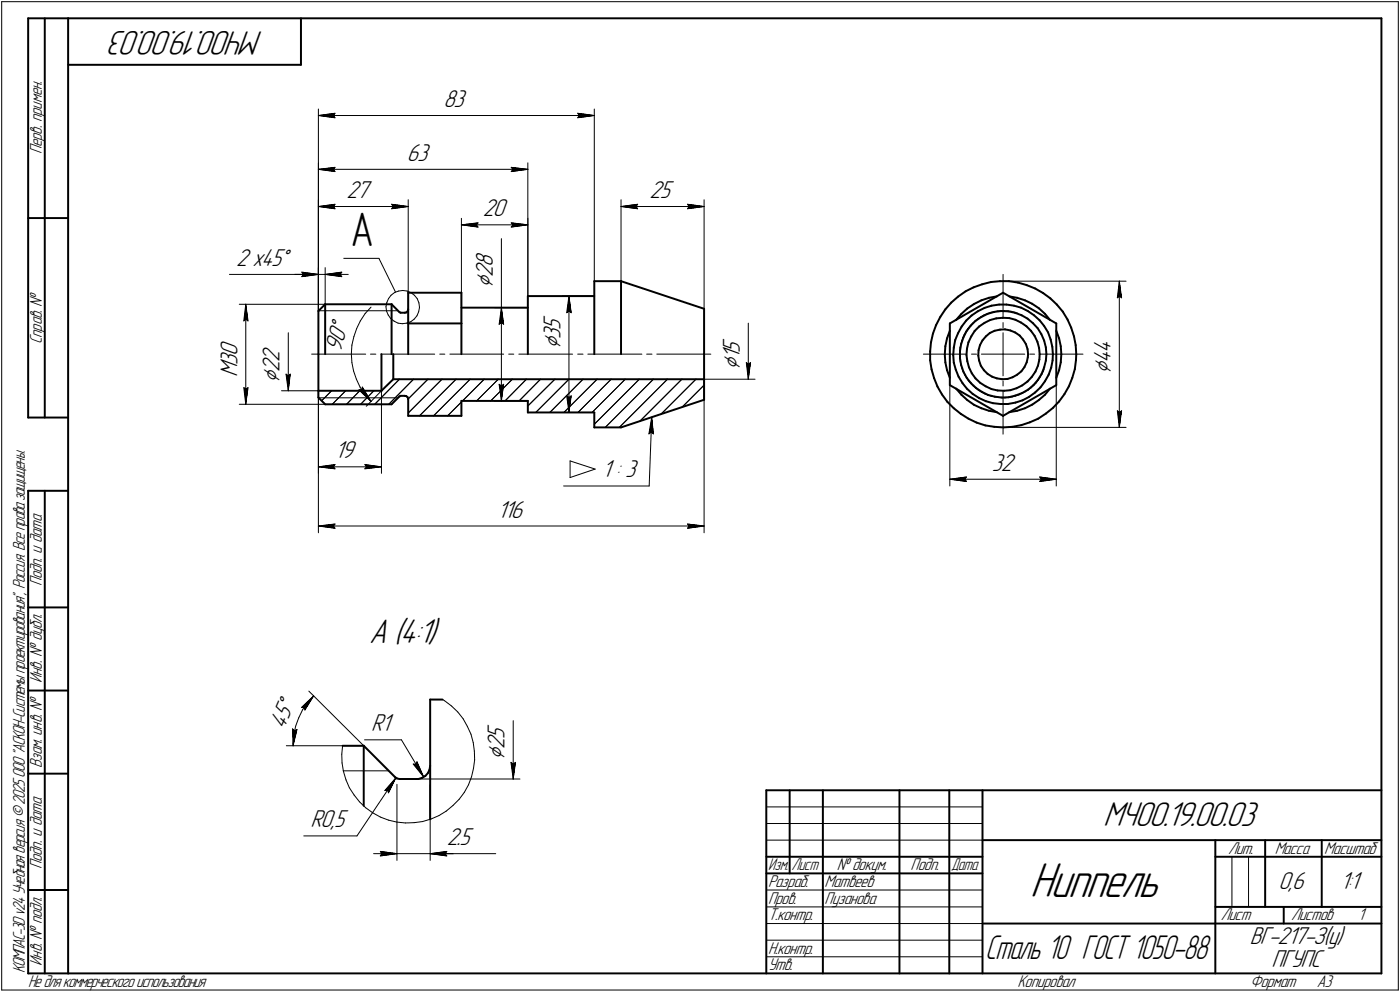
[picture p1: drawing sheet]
<svg xmlns="http://www.w3.org/2000/svg" width="421mm" height="298mm" viewBox="0 0 421 298" stroke-linecap="round" stroke-linejoin="round" font-family="sans-serif">
<defs><g id="words">
<text font-size="15.6" x="309.8" y="269.4">Ниппель</text>
<text font-size="14.6" x="105.4" y="74.1">А</text>
<g font-size="10.9">
<text x="79.2" y="9.4" transform="rotate(-180 79.2 9.4)">МЧ00.19.00.03</text>
<text x="111" y="193.3">А (4:1)</text>
<text x="331.8" y="248.1">МЧ00.19.00.03</text>
</g>
<text font-size="10.7" x="296.2" y="288.1">Сталь 10 ГОСТ 1050-88</text>
<g font-size="7.8">
<text x="133.4" y="32.2">83</text>
<text x="122.4" y="48.4">63</text>
<text x="104.2" y="59.5">27</text>
<text x="195.4" y="59.5">25</text>
<text x="145.2" y="65.1">20</text>
<text x="71" y="79.9">2 x45°</text>
<text x="148.2" y="86.5" transform="rotate(-90 148.2 86.5)">⌀28</text>
<text x="102.5" y="106" transform="rotate(-76 102.5 106)">90°</text>
<text x="168.5" y="104.9" transform="rotate(-90 168.5 104.9)">⌀35</text>
<text x="71.4" y="113.3" transform="rotate(-90 71.4 113.3)">M30</text>
<text x="222.5" y="111.2" transform="rotate(-90 222.5 111.2)">⌀15</text>
<text x="334.1" y="112.3" transform="rotate(-90 334.1 112.3)">⌀44</text>
<text x="84.1" y="115.1" transform="rotate(-90 84.1 115.1)">⌀22</text>
<text x="100.7" y="137.7">19</text>
<text x="181.1" y="143.5">1 : 3</text>
<text x="298.3" y="141.5">32</text>
<text x="149.7" y="155.6">116</text>
<text x="85.5" y="219.3" transform="rotate(-67 85.5 219.3)">45°</text>
<text x="111.6" y="219.8">R1</text>
<text x="151.8" y="228.3" transform="rotate(-90 151.8 228.3)">⌀25</text>
<text x="93.4" y="248.7">R0,5</text>
<text x="134.3" y="254">2.5</text>
<text x="384.5" y="267.2">0,6</text>
<text x="403.1" y="267.2">1:1</text>
<text x="375.9" y="283.7">ВГ-217-З(у)</text>
<text x="382.4" y="290.7">ПГУПС</text>
</g>
<g font-size="5.4">
<text x="12.6" y="46.3" transform="rotate(-90 12.6 46.3)">Перв. примен.</text>
<text x="12.6" y="103.4" transform="rotate(-90 12.6 103.4)">Справ. №</text>
<text x="12.6" y="176.1" transform="rotate(-90 12.6 176.1)">Подп. и дата</text>
<text x="12.6" y="205.2" transform="rotate(-90 12.6 205.2)">Инв. № дубл.</text>
<text x="12.6" y="230.9" transform="rotate(-90 12.6 230.9)">Взам. инв. №</text>
<text x="369.3" y="256.6">Лит.</text>
<text x="383.4" y="256.6">Масса</text>
<text x="398.3" y="256.6">Масштаб</text>
<text x="12.6" y="261.1" transform="rotate(-90 12.6 261.1)">Подп. и дата</text>
<text x="251.6" y="261.6">№ докум.</text>
<text x="273.9" y="261.6">Подп.</text>
<text x="231" y="266.6">Разраб.</text>
<text x="248" y="266.6">Матвеев</text>
<text x="231" y="271.6">Пров.</text>
<text x="248" y="271.6">Пузанова</text>
<text x="231" y="276.6">Т.контр.</text>
<text x="367.1" y="276.6">Лист</text>
<text x="388.3" y="276.6">Листов</text>
<text x="408.5" y="276.6">1</text>
<text x="231" y="286.6">Н.контр.</text>
<text x="7.5" y="292.5" transform="rotate(-90 7.5 292.5)">КОМПАС-3Dv24Учебнаяверсия©2025ООО&quot;АСКОН-Системыпроектирования&quot;, Россия. Всеправазащищены.</text>
<text x="12.6" y="290.2" transform="rotate(-90 12.6 290.2)">Инв. № подл.</text>
<text x="231" y="291.6">Утв.</text>
<text x="8.5" y="296.7">Недлякоммерческогоиспользования</text>
<text x="306" y="296.6">Копировал</text>
<text x="376" y="296.6">Формат</text>
<text x="396" y="296.6">A3</text>
</g>
<g font-size="5.3">
<text x="231.1" y="261.6">Изм.</text>
<text x="238.1" y="261.6">Лист</text>
<text x="286.1" y="261.6">Дата</text>
</g>
</g></defs>
<g fill="none" stroke="#000" stroke-width=".3">
<path d="M.5 .5v297zM.5 .5h420zM420.5 .5v297zM95.8 34.7l5-.7zM95.8 34.7l5 .7zM95.8 34.7h82.9zM95.8 32.8v60.7zM100.2 34.7l.6 .7zM100.8 34l-.6 .7zM173.7 35.4l5-.7zM173.7 34l.5 .7zM173.7 34l5 .7z"/>
<path d="M174.2 34.7l-.5 .7zM178.7 32.8v51.7zM95.8 50.9l5-.6zM95.8 50.9l5 .7zM95.8 50.9h62.9zM95.8 48.9v44.6zM100.2 50.9l.6 .7zM100.8 50.3l-.6 .6zM153.8 51.6l4.9-.7zM153.8 50.3l.5 .6zM153.8 50.3l4.9 .6zM154.3 50.9l-.5 .7z"/>
<path d="M158.7 48.9v40.1zM95.8 62.1l5-.7zM95.8 62.1l5 .6zM95.8 62.1h27zM95.8 60v33.5zM100.2 62.1l.6 .6zM100.8 61.4l-.6 .7zM103.4 77.6h10.6zM114 77.6l5 10.2zM117.8 62.7l5-.6zM117.8 61.4l.5 .7zM117.8 61.4l5 .7z"/>
<path d="M118.3 62.1l-.5 .6zM122.8 60v37.2zM138.8 67.6l5-.6zM138.8 67.6l5 .6zM138.8 67.6h19.9zM138.8 65.6v31.6zM143.3 67.6l.5 .6zM143.8 67l-.5 .6zM150.8 71.7v20.8zM153.8 68.2l4.9-.6zM153.8 67l.5 .6zM153.8 67l4.9 .6z"/>
<path d="M154.3 67.6l-.5 .6zM158.7 65.6v23.4zM186.8 62.1l5-.7zM186.8 62.1l5 .6zM186.8 62.1h25zM186.8 60v24.5zM191.3 62.1l.5 .6zM191.8 61.4l-.5 .7zM206.8 62.7l5-.6zM206.8 61.4l.5 .7zM206.8 61.4l5 .7zM207.3 62.1l-.5 .6z"/>
<path d="M211.8 60v32.8zM69 82.5h26.8zM72 91.4h25.8zM73.3 96.4l.6-.5zM73.9 91.4l.7 5zM73.9 95.9l.7 .5zM73.9 91.4l-.6 5zM73.9 91.4v30.1zM86.7 100v17.4zM88.7 82.5h7.1zM90.8 81.8l5 .7zM90.8 81.8l.5 .7z"/>
<path d="M90.8 83.1l5-.6zM91.3 82.5l-.5 .6zM95.8 82.5h2zM95.8 80.4v13.1zM95.8 93.4h2zM97.8 82.5l5 .6zM97.8 82.5l5-.7zM97.8 82.5h6.9zM97.8 80.4v11zM97.8 93.4h20zM102.3 82.5l.5 .6zM102.8 81.8l-.5 .7z"/>
<path d="M107.3 98.7l-.9 2.5zM108.4 96.4l-1.1 2.3zM109.8 94.2l-1.4 2.2zM111.6 92.3l-1.8 1.9zM116.1 92.2l.1 1.3zM116.2 93.5l.6 1.2zM116.3 90.9l-.2 1.3zM116.8 94.7l.7 1.1zM116.8 89.7l-.5 1.2zM117.5 95.8l1 .7zM117.6 88.7l1.1-.8zM117.6 88.7l-.8 1z"/>
<path d="M117.8 93.4h1.8zM118.5 96.5l1.2 .6zM118.7 87.9l1.2-.4zM119.7 97.1l1.3 .2zM119.9 87.5l1.3-.2zM121 97.3l1.3-.2zM121.2 87.3l1.2 .2zM122.3 97.1l1.2-.4zM122.4 87.5l1.2 .5zM123.5 96.7l1-.8zM123.6 88l1 .7zM124.6 88.7l.9 1z"/>
<path d="M125.4 94.9l-.9 1zM125.5 89.7l.5 1.3zM125.9 93.7l-.5 1.2zM126 91l.2 1.3zM126.2 92.5l-.3 1.2zM126.2 92.3v.2zM148.8 92.5h9.9zM150.1 97.5l.7-.6zM150.8 92.5l.7 5zM150.8 96.9l.7 .6zM150.8 92.5l-.7 5zM150.8 92.5v28z"/>
<path d="M169.1 89h9.6zM170.4 94l.7-.5zM171.1 89l.7 5zM171.1 93.5l.7 .5zM171.1 89l-.7 5zM171.1 89v35zM225 97.1v16.9zM291.1 98.7l-1.1 1.8zM292.5 97.1l1.6-1.3zM292.5 97.1l-1.4 1.6zM294.1 95.8l1.8-1.1zM295.9 94.7l2-.8z"/>
<path d="M297.9 93.9l2.1-.4zM300 93.5l2-.1zM301.7 82.5v13zM301.7 96.9v1.6zM301.7 100v6.4zM301.7 84.5h37zM302 93.4l2.1 .2zM304.1 93.6l2.1 .5zM336 89.5l.6-.5zM336.6 84.5l.7 5zM336.6 89l.7 .5zM336.6 84.5l-.6 5z"/>
<path d="M336.6 84.5v43.9zM73.3 116.5l.6 5zM73.3 116.5l.6 .4zM73.9 116.9l.7-.4zM74.6 116.5l-.7 5zM84.7 117.4h11.1zM86 112.4l.7 5zM86 112.4l.7 .5zM86.7 112.9l.6-.5zM87.3 112.4l-.6 5zM93.7 106.4h16.3zM95.8 117.4v42.7z"/>
<path d="M95.8 117.4v24.8zM95.8 119.5h23.8zM105.7 106.3l.1 2.7zM105.8 103.7l-.1 2.6zM105.8 109l.5 2.5zM106.3 111.5l.9 2.5zM106.4 101.2l-.6 2.5zM107.2 114l1.1 2.3zM107.9 117.2l3.7 3.4zM107.9 117.2h.9zM108.2 117.4l-4 4.1zM108.3 116.3l1.4 2.2z"/>
<path d="M109 116.3l-.2 .9zM109 116.3l2.6 4.3zM109.7 118.5l1.7 2zM111.4 106.4h1.6zM112.4 117.4l-3.9 4.1zM114.6 106.4h16.1zM114.7 117.4l-4.5 4.7zM114.7 117.4v24.8zM120.1 114l-7.4 7.5zM122.8 119.9l5.9-5.9zM124.4 114l-7.5 7.5zM132.2 106.4h1.6z"/>
<path d="M135.3 106.4h16.2zM150.1 115.5l.7 5zM150.1 115.5l.7 .5zM150.8 116l.7-.5zM151.5 115.5l-.7 5zM153 106.4h1.5zM156 106.4h16.2zM158.3 114l-6.4 6.5zM162.6 114l-6.5 6.5zM170.4 119l.7 5zM170.4 119l.7 .5zM171.1 119.5l.7-.5z"/>
<path d="M171.8 119l-.7 5zM173.7 106.4h1.6zM176.8 106.4h16.2zM194.5 106.4h1.6zM197.5 106.4h16.3zM211.8 114h15.3zM211.8 114v46.1zM224.5 109l.5 5zM224.5 109l.5 .5zM225 109.5l.7-.5zM225.7 109l-.7 5zM277.7 106.4h13z"/>
<path d="M285.7 115.7v30.3zM288.5 106.6l.3 2.1zM288.7 104.5l-.2 2.1zM288.8 108.7l.5 2zM289.2 102.4l-.5 2.1zM289.3 110.7l.9 2zM290 100.5l-.8 1.9zM290.2 112.7l1.1 1.8zM291.3 114.5l1.4 1.5zM292.2 106.4h1.5zM292.7 116l1.6 1.3zM294.3 117.3l1.9 1.1z"/>
<path d="M295.1 106.4h6.6zM296.2 118.4l1.9 .6zM298.1 119l2.1 .5zM300.2 119.5h2.1zM301.7 106.4h6.5zM301.7 117.4v13.1zM301.7 114.5v1.5zM301.7 106.4v6.5zM302.3 119.5l2.1-.2zM304.4 119.3l2-.6zM306.4 118.7l1.9-.9zM308.3 117.8l1.7-1.2z"/>
<path d="M309.7 106.4h1.4zM310 116.6l1.6-1.5zM312.7 106.4h13zM312.8 113.5l-1.2 1.6zM313.8 111.6l-1 1.9zM314 110.9l-.2 .7zM317.7 115.7v30.3zM72 121.5h25.8zM96.8 120.4l2.9-3zM99.9 121.5l4.1-4.1zM100.8 139.6l-.6 .7zM109.7 139.6l.5 .7z"/>
<path d="M109.7 139.6l5 .7zM111.4 120.5l.2 .1zM122.8 124.1l10.1-10.1zM126.2 125l11-11zM130.4 125l11-11zM134.6 125l4.2-4.2zM139.1 120.5l6.5-6.5zM143.3 120.5l6.6-6.5zM147.6 120.5l6.5-6.5zM148.8 120.5h9.9zM158.7 122l8.2-8zM161.1 124l10-10z"/>
<path d="M165.4 124l9.9-10zM169.1 124h9.6zM169.6 124l10-10zM171.4 138.5l7.6 2.5zM171.4 138.5v5zM173.8 124l10-10zM178.1 124l9.9-10zM178.7 127.5l13.6-13.5zM182 128.4l14.5-14.4zM186.3 128.4l14.4-14.4zM192.4 126.6l12.7-12.6zM195.2 130.4l.6-.5z"/>
<path d="M195.8 129.9l.7 .5zM196 125.4l.5 5zM196 125.4l-.8 5zM196 125.4l-.8 20.6zM198.8 124.5l10.5-10.5zM205.1 122.3l6.7-6.6zM211.5 120.2l.3-.2zM301.7 128.4h37zM336 123.4l.6 5zM336 123.4l.6 .6zM336.6 124l.7-.6zM337.3 123.4l-.7 5z"/>
<path d="M95.8 158.1l5-.6zM95.8 158.1l5 .6zM95.8 158.1h116zM95.8 140.3l5-.7zM95.8 140.3l5 .6zM95.8 140.3h18.9zM100.2 158.1l.6 .6zM100.2 140.3l.6 .6zM100.8 157.5l-.6 .6zM109.7 140.9l5-.6zM110.2 140.3l-.5 .6zM169.5 146h25.7z"/>
<path d="M171.4 143.5l7.6-2.5zM206.8 158.7l5-.6zM206.8 157.5l.5 .6zM206.8 157.5l5 .6zM207.3 158.1l-.5 .6zM285.7 144l5-.7zM285.7 144l5 .7zM285.7 144h32zM290.2 144l.5 .7zM290.7 143.3l-.5 .7zM312.7 144.7l5-.7zM312.7 143.3l.5 .7z"/>
<path d="M312.7 143.3l5 .7zM313.2 144l-.5 .7zM88 219l.1 5.1zM88 219l.6 .6zM88.6 219.6l.7-.4zM88.9 218.3l-.5 2.5zM89.3 219.2l-1.2 4.9zM89.8 215.7l-.9 2.6zM90.7 212.6h.8zM90.7 212.6l3.6-3.5zM91 213.3l-1.2 2.4zM91.5 212.6l.2 .8z"/>
<path d="M92.5 211.1l-1.5 2.2zM92.9 207.7l16.5 16.4zM94.3 209.1l-2.6 4.3zM94.3 209.1l-1.8 2zM133.1 210.2l.6 .4zM133.7 210.6l2.1 1.6zM135.8 212.2l1.9 1.8zM137.7 214l1.6 2zM139.3 216l1.2 2.3zM140.5 218.3l1.1 2.3zM154.3 216.6v17.5zM86.1 224.1h23.2z"/>
<path d="M88.1 223.5v.6zM88.4 220.8l-.3 2.7zM102.8 226.7l.1 2.6zM102.9 229.3l.4 2.5zM103 224.1l-.2 2.6zM103.2 231.6h6.2zM103.3 231.8l.8 2.6zM104.1 234.4l1 2.3zM105.1 236.7l1.4 2.2zM106.5 238.9l1.6 2.1zM109.4 231.6h7.5zM109.6 222.3h11.1z"/>
<path d="M115.7 237.6l.9-.1zM116.6 237.5l.2 .8zM119 233.8l-2.2 4.5zM119 233.8l-3.3 3.8zM119 233.8l-11.6 17.4zM119.4 235.7v22.9zM120.7 222.3l6.7 11.2zM124.3 229.6l3.1 3.9zM124.3 229.6l.8 .1zM125.3 234.1h31.1zM125.4 228.9l-.3 .8zM125.4 228.9l2 4.6z"/>
<path d="M129.4 235.7v22.9zM139.6 238.2l-1.5 2zM140.9 235.9l-1.3 2.3zM141.6 220.6l.7 2.6zM141.8 233.4l-.9 2.5zM142.3 223.2l.4 2.5zM142.4 230.9l-.6 2.5zM142.7 225.7v2.6zM142.7 228.3l-.3 2.6zM153.7 229.1l.6 5zM153.7 229.1l.6 .5zM154.3 229.6l.7-.5z"/>
<path d="M155 229.1l-.7 5zM91.4 251.2h16zM108.1 241l1.9 1.7zM110 242.7l2.1 1.6zM112.1 244.3l2.3 1.2zM112.4 256.5h7zM114.4 255.9l5 .6zM114.4 255.9l.4 .6zM114.4 257.2l5-.7zM114.4 245.5l2.4 1zM114.8 256.5l-.4 .7zM116.8 246.5l2.6 .6z"/>
<path d="M119.4 256.5h10zM119.4 247.1l2.5 .2zM121.9 247.3l2.6-.1zM124.5 247.2l2.6-.3zM127.1 246.9l2.5-.8zM129.4 256.5l5 .7zM129.4 256.5l5-.6zM129.4 256.5h6.9zM129.4 256.5h19.7zM129.6 246.1l2.4-1zM132 245.1l2.2-1.3zM133.9 256.5l.5 .7z"/>
<path d="M134.2 243.8l2-1.7zM134.4 255.9l-.5 .6zM136.2 242.1l1.9-1.9zM230.5 247.5h65zM230.5 252.5h65zM230.5 242.5h65zM370.5 257.5v15zM375.5 257.5v15zM230.5 267.5h65zM230.5 272.5h65zM230.5 277.5h65zM.5 297.5h420z"/>
<path d="M230.5 282.5h65zM230.5 287.5h65z"/>
</g>
<g fill="#000" stroke="#000" stroke-width=".3">
<path d="M95.8 34.7h4.4zM96.4 34.8h3.9zM97 34.9h3.4zM97.7 35h2.8zM98.3 35.1h2.2zM98.9 35.1h1.7zM99.6 35.2h1.1zM100.2 35.3h.6z"/>
<path d="M100.2 34.1h.6zM99.6 34.2h1.1zM98.9 34.3h1.7zM98.3 34.4h2.2zM97.7 34.5h2.8zM97 34.5h3.4zM96.4 34.6h3.9z"/>
<path d="M173.8 34.1h.6zM173.9 34.2h1.1zM174 34.3h1.7zM174 34.4h2.3zM174.1 34.5h2.8zM174.2 34.5h3.3zM174.2 34.6h3.9z"/>
<path d="M174.2 34.7h4.5zM174.2 34.8h3.9zM174.2 34.9h3.3zM174.1 35h2.8zM174 35.1h2.3zM174 35.1h1.7zM173.9 35.2h1.1zM173.8 35.3h.6z"/>
<path d="M95.8 50.9h4.4zM96.4 51h3.9zM97 51.1h3.4zM97.7 51.1h2.8zM98.3 51.2h2.2zM98.9 51.3h1.7zM99.6 51.4h1.1zM100.2 51.5h.6z"/>
<path d="M100.1 50.4h.7zM99.4 50.5h1.3zM98.6 50.5h2zM98 50.6h2.5zM97.2 50.7h3.2zM96.5 50.8h3.8z"/>
<path d="M153.8 50.4h.7zM153.9 50.5h1.3zM154 50.5h2zM154.1 50.6h2.5zM154.2 50.7h3.2zM154.3 50.8h3.8z"/>
<path d="M154.3 50.9h4.4zM154.3 51h3.9zM154.2 51.1h3.4zM154.1 51.1h2.8zM154 51.2h2.3zM154 51.3h1.7zM153.9 51.4h1.1zM153.8 51.5h.6z"/>
<path d="M95.8 62.1h4.4zM96.4 62.1h3.9zM97 62.2h3.4zM97.7 62.3h2.8zM98.3 62.4h2.2zM98.9 62.5h1.7zM99.6 62.6h1.1zM100.2 62.7h.6z"/>
<path d="M100.2 61.5h.6zM99.6 61.6h1.1zM98.9 61.6h1.7zM98.3 61.7h2.2zM97.7 61.8h2.8zM97 61.9h3.4zM96.4 62h3.9z"/>
<path d="M117.9 61.5h.5zM117.9 61.6h1.1zM118 61.6h1.7zM118 61.7h2.3zM118.1 61.8h2.8zM118.2 61.9h3.4zM118.3 62h3.9z"/>
<path d="M118.3 62.1h4.5zM118.3 62.1h3.9zM118.2 62.2h3.4zM118.1 62.3h2.8zM118 62.4h2.3zM118 62.5h1.7zM117.9 62.6h1.1zM117.9 62.7h.5z"/>
<path d="M138.8 67.6h4.5zM139.4 67.6h3.9zM140 67.7h3.4zM140.7 67.8h2.8zM141.3 67.9h2.2zM141.9 68h1.7zM142.6 68.1h1.1zM143.2 68.2h.6z"/>
<path d="M143.1 67.1h.7zM142.4 67.1h1.3zM141.6 67.2h2zM141 67.3h2.5zM140.2 67.4h3.2zM139.5 67.5h3.8z"/>
<path d="M153.8 67.1h.7zM153.9 67.1h1.3zM154 67.2h2zM154.1 67.3h2.5zM154.2 67.4h3.2zM154.3 67.5h3.8z"/>
<path d="M154.3 67.6h4.4zM154.3 67.6h3.9zM154.2 67.7h3.4zM154.1 67.8h2.8zM154 67.9h2.3zM154 68h1.7zM153.9 68.1h1.1zM153.8 68.2h.6z"/>
<path d="M186.8 62.1h4.5zM187.5 62.1h3.8zM188 62.2h3.4zM188.7 62.3h2.8zM189.3 62.4h2.2zM189.9 62.5h1.7zM190.6 62.6h1.1zM191.2 62.7h.6z"/>
<path d="M191.2 61.5h.6zM190.6 61.6h1.1zM189.9 61.6h1.7zM189.3 61.7h2.2zM188.7 61.8h2.8zM188 61.9h3.4zM187.5 62h3.8z"/>
<path d="M206.8 61.5h.6zM206.9 61.6h1.1zM207 61.6h1.7zM207 61.7h2.3zM207.1 61.8h2.8zM207.2 61.9h3.4zM207.3 62h3.9z"/>
<path d="M207.3 62.1h4.5zM207.3 62.1h3.9zM207.2 62.2h3.4zM207.1 62.3h2.8zM207 62.4h2.3zM207 62.5h1.7zM206.9 62.6h1.1zM206.8 62.7h.6z"/>
<path d="M73.7 92.9h.2zM73.7 93h.2zM73.7 93h.2zM73.7 93.1h.2zM73.7 93.2h.2zM73.7 93.3h.2zM73.7 93.4h.2zM73.7 93.5h.2zM73.7 93.6h.2zM73.7 93.6h.2zM73.7 93.7h.2zM73.7 93.8h.2zM73.7 93.9h.2zM73.7 94h.2zM73.7 94.1h.2zM73.7 94.1h.2zM73.7 94.2h.2zM73.6 94.3h.3zM73.6 94.4h.3zM73.6 94.5h.3zM73.6 94.6h.3zM73.6 94.7h.3zM73.6 94.7h.3zM73.6 94.8h.3zM73.6 94.9h.3zM73.6 95h.3zM73.5 95.1h.4zM73.5 95.2h.4zM73.5 95.2h.4zM73.5 95.3h.4zM73.5 95.4h.4zM73.5 95.5h.4zM73.5 95.6h.4zM73.5 95.7h.4zM73.4 95.8h.5zM73.4 95.8h.5zM73.4 95.9h.5zM73.4 96h.4zM73.4 96.1h.3zM73.4 96.2h.3zM73.4 96.3h.2z"/>
<path d="M73.9 92.1h.2zM73.9 92.2h.2zM73.9 92.3h.2zM73.9 92.4h.2zM73.9 92.5h.2zM73.9 92.5h.2zM73.9 92.6h.2zM73.9 92.7h.3zM73.9 92.8h.3zM73.9 92.9h.3zM73.9 93h.3zM73.9 93h.3zM73.9 93.1h.3zM73.9 93.2h.3zM73.9 93.3h.3zM73.9 93.4h.4zM73.9 93.5h.4zM73.9 93.6h.4zM73.9 93.6h.4zM73.9 93.7h.4zM73.9 93.8h.4zM73.9 93.9h.4zM73.9 94h.4zM73.9 94.1h.4zM73.9 94.1h.4zM73.9 94.2h.4zM73.9 94.3h.4zM73.9 94.4h.4zM73.9 94.5h.4zM73.9 94.6h.5zM73.9 94.7h.5zM73.9 94.7h.5zM73.9 94.8h.5zM73.9 94.9h.5zM73.9 95h.5zM73.9 95.1h.5zM73.9 95.2h.5zM73.9 95.2h.6zM73.9 95.3h.6zM73.9 95.4h.6zM73.9 95.5h.6zM73.9 95.6h.6zM73.9 95.7h.6zM73.9 95.8h.6zM73.9 95.8h.7zM73.9 95.9h.7zM74.1 96h.5zM74.2 96.1h.4zM74.3 96.2h.3zM74.4 96.3h.2z"/>
<path d="M90.8 81.9h.6zM90.9 82h1.1zM91 82h1.7zM91 82.1h2.3zM91.1 82.2h2.8zM91.2 82.3h3.4zM91.3 82.4h3.9z"/>
<path d="M91.3 82.5h4.5zM91.3 82.5h3.9zM91.2 82.6h3.4zM91.1 82.7h2.8zM91 82.8h2.3zM91 82.9h1.7zM90.9 83h1.1zM90.8 83.1h.6z"/>
<path d="M97.8 82.5h4.5zM98.5 82.5h3.9zM99.1 82.6h3.3zM99.7 82.7h2.8zM100.3 82.8h2.2zM100.9 82.9h1.7zM101.6 83h1.1zM102.2 83.1h.6z"/>
<path d="M102.2 81.9h.6zM101.6 82h1.1zM100.9 82h1.7zM100.3 82.1h2.2zM99.7 82.2h2.8zM99.1 82.3h3.3zM98.5 82.4h3.9z"/>
<path d="M150.6 93.7h.2zM150.6 93.8h.2zM150.6 93.9h.2zM150.6 94h.2zM150.6 94.1h.2zM150.6 94.1h.2zM150.6 94.2h.2zM150.6 94.3h.2zM150.5 94.4h.3zM150.5 94.5h.3zM150.5 94.6h.3zM150.5 94.7h.3zM150.5 94.7h.3zM150.5 94.8h.3zM150.5 94.9h.3zM150.5 95h.3zM150.5 95.1h.3zM150.5 95.2h.3zM150.5 95.2h.3zM150.5 95.3h.3zM150.5 95.4h.3zM150.5 95.5h.3zM150.4 95.6h.4zM150.4 95.7h.4zM150.4 95.8h.4zM150.4 95.8h.4zM150.4 95.9h.4zM150.4 96h.4zM150.4 96.1h.4zM150.4 96.2h.4zM150.3 96.3h.5zM150.3 96.4h.5zM150.3 96.4h.5zM150.3 96.5h.5zM150.3 96.6h.5zM150.3 96.7h.5zM150.3 96.8h.5zM150.2 96.9h.6zM150.2 96.9h.6zM150.2 97h.5zM150.2 97.1h.4zM150.2 97.2h.3zM150.2 97.3h.2z"/>
<path d="M150.8 93.1h.2zM150.8 93.2h.2zM150.8 93.3h.2zM150.8 93.4h.2zM150.8 93.5h.2zM150.8 93.6h.2zM150.8 93.6h.2zM150.8 93.7h.2zM150.8 93.8h.2zM150.8 93.9h.2zM150.8 94h.2zM150.8 94.1h.2zM150.8 94.1h.2zM150.8 94.2h.2zM150.8 94.3h.2zM150.8 94.4h.3zM150.8 94.5h.3zM150.8 94.6h.3zM150.8 94.7h.3zM150.8 94.7h.3zM150.8 94.8h.3zM150.8 94.9h.3zM150.8 95h.4zM150.8 95.1h.4zM150.8 95.2h.4zM150.8 95.2h.4zM150.8 95.3h.4zM150.8 95.4h.4zM150.8 95.5h.4zM150.8 95.6h.5zM150.8 95.7h.5zM150.8 95.8h.5zM150.8 95.8h.5zM150.8 95.9h.5zM150.8 96h.5zM150.8 96.1h.5zM150.8 96.2h.5zM150.8 96.3h.6zM150.8 96.4h.6zM150.8 96.4h.6zM150.8 96.5h.6zM150.8 96.6h.6zM150.8 96.7h.6zM150.8 96.8h.6zM150.8 96.9h.7zM150.8 96.9h.7zM151 97h.5zM151 97.1h.5zM151.1 97.2h.4zM151.3 97.3h.2z"/>
<path d="M170.9 90.3h.2zM170.9 90.3h.2zM170.9 90.4h.2zM170.9 90.5h.2zM170.9 90.6h.2zM170.9 90.7h.2zM170.9 90.8h.2zM170.9 90.8h.2zM170.9 90.9h.2zM170.9 91h.2zM170.9 91.1h.2zM170.9 91.2h.2zM170.9 91.3h.2zM170.9 91.4h.2zM170.9 91.4h.2zM170.8 91.5h.3zM170.8 91.6h.3zM170.8 91.7h.3zM170.8 91.8h.3zM170.8 91.9h.3zM170.8 91.9h.3zM170.8 92h.3zM170.7 92.1h.4zM170.7 92.2h.4zM170.7 92.3h.4zM170.7 92.4h.4zM170.7 92.5h.4zM170.7 92.5h.4zM170.7 92.6h.4zM170.7 92.7h.4zM170.6 92.8h.5zM170.6 92.9h.5zM170.6 93h.5zM170.6 93h.5zM170.6 93.1h.5zM170.6 93.2h.5zM170.6 93.3h.5zM170.5 93.4h.6zM170.5 93.5h.6zM170.5 93.6h.5zM170.5 93.6h.4zM170.5 93.7h.3zM170.5 93.8h.2z"/>
<path d="M171.1 89.7h.2zM171.1 89.7h.2zM171.1 89.8h.2zM171.1 89.9h.2zM171.1 90h.2zM171.1 90.1h.2zM171.1 90.2h.2zM171.1 90.3h.3zM171.1 90.3h.3zM171.1 90.4h.3zM171.1 90.5h.3zM171.1 90.6h.3zM171.1 90.7h.3zM171.1 90.8h.3zM171.1 90.8h.3zM171.1 90.9h.3zM171.1 91h.3zM171.1 91.1h.3zM171.1 91.2h.3zM171.1 91.3h.3zM171.1 91.4h.3zM171.1 91.4h.3zM171.1 91.5h.4zM171.1 91.6h.4zM171.1 91.7h.4zM171.1 91.8h.4zM171.1 91.9h.4zM171.1 91.9h.4zM171.1 92h.4zM171.1 92.1h.5zM171.1 92.2h.5zM171.1 92.3h.5zM171.1 92.4h.5zM171.1 92.5h.5zM171.1 92.5h.5zM171.1 92.6h.5zM171.1 92.7h.5zM171.1 92.8h.6zM171.1 92.9h.6zM171.1 93h.6zM171.1 93h.6zM171.1 93.1h.6zM171.1 93.2h.6zM171.1 93.3h.6zM171.1 93.4h.7zM171.1 93.5h.7zM171.3 93.6h.5zM171.4 93.6h.4zM171.4 93.7h.4zM171.6 93.8h.2z"/>
<path d="M336.5 85.9h.1zM336.5 86h.1zM336.5 86.1h.1zM336.5 86.2h.1zM336.5 86.3h.1zM336.5 86.4h.1zM336.5 86.4h.1zM336.5 86.5h.1zM336.5 86.6h.1zM336.4 86.7h.2zM336.4 86.8h.2zM336.4 86.9h.2zM336.4 87h.2zM336.4 87h.2zM336.4 87.1h.2zM336.4 87.2h.2zM336.4 87.3h.2zM336.3 87.4h.3zM336.3 87.5h.3zM336.3 87.5h.3zM336.3 87.6h.3zM336.3 87.7h.3zM336.3 87.8h.3zM336.3 87.9h.3zM336.3 88h.3zM336.3 88.1h.3zM336.2 88.1h.4zM336.2 88.2h.4zM336.2 88.3h.4zM336.2 88.4h.4zM336.2 88.5h.4zM336.2 88.6h.4zM336.2 88.6h.4zM336.2 88.7h.4zM336.1 88.8h.5zM336.1 88.9h.5zM336.1 89h.5zM336.1 89.1h.4zM336.1 89.2h.4zM336.1 89.2h.3zM336.1 89.3h.2z"/>
<path d="M336.6 85.2h.2zM336.6 85.3h.2zM336.6 85.3h.2zM336.6 85.4h.2zM336.6 85.5h.2zM336.6 85.6h.2zM336.6 85.7h.2zM336.6 85.8h.3zM336.6 85.9h.3zM336.6 85.9h.3zM336.6 86h.3zM336.6 86.1h.3zM336.6 86.2h.3zM336.6 86.3h.3zM336.6 86.4h.3zM336.6 86.4h.4zM336.6 86.5h.4zM336.6 86.6h.4zM336.6 86.7h.4zM336.6 86.8h.4zM336.6 86.9h.4zM336.6 87h.4zM336.6 87h.5zM336.6 87.1h.5zM336.6 87.2h.5zM336.6 87.3h.5zM336.6 87.4h.5zM336.6 87.5h.5zM336.6 87.5h.5zM336.6 87.6h.5zM336.6 87.7h.5zM336.6 87.8h.5zM336.6 87.9h.5zM336.6 88h.5zM336.6 88.1h.5zM336.6 88.1h.5zM336.6 88.2h.5zM336.6 88.3h.6zM336.6 88.4h.6zM336.6 88.5h.6zM336.6 88.6h.6zM336.6 88.6h.6zM336.6 88.7h.6zM336.6 88.8h.6zM336.6 88.9h.7zM336.6 89h.7zM336.8 89.1h.5zM336.9 89.2h.4zM337 89.2h.3zM337.1 89.3h.2z"/>
<path d="M73.4 116.7h.2zM73.4 116.8h.3zM73.4 116.8h.4zM73.4 116.9h.5zM73.4 117h.5zM73.4 117.1h.5zM73.4 117.2h.5zM73.5 117.3h.4zM73.5 117.3h.4zM73.5 117.4h.4zM73.5 117.5h.4zM73.5 117.6h.4zM73.5 117.7h.4zM73.5 117.8h.4zM73.5 117.9h.4zM73.6 117.9h.3zM73.6 118h.3zM73.6 118.1h.3zM73.6 118.2h.3zM73.6 118.3h.3zM73.6 118.4h.3zM73.6 118.4h.3zM73.6 118.5h.3zM73.6 118.6h.3zM73.7 118.7h.2zM73.7 118.8h.2zM73.7 118.9h.2zM73.7 119h.2zM73.7 119h.2zM73.7 119.1h.2zM73.7 119.2h.2zM73.7 119.3h.2zM73.7 119.4h.2zM73.7 119.5h.2zM73.7 119.5h.2zM73.7 119.6h.2zM73.7 119.7h.2zM73.7 119.8h.2zM73.7 119.9h.2zM73.7 120h.2zM73.7 120.1h.2z"/>
<path d="M74.3 116.7h.3zM74.3 116.8h.3zM74.1 116.8h.5zM73.9 116.9h.7zM73.9 117h.7zM73.9 117.1h.7zM73.9 117.2h.6zM73.9 117.3h.6zM73.9 117.3h.6zM73.9 117.4h.6zM73.9 117.5h.6zM73.9 117.6h.6zM73.9 117.7h.6zM73.9 117.8h.5zM73.9 117.9h.5zM73.9 117.9h.5zM73.9 118h.5zM73.9 118.1h.5zM73.9 118.2h.5zM73.9 118.3h.5zM73.9 118.4h.5zM73.9 118.4h.4zM73.9 118.5h.4zM73.9 118.6h.4zM73.9 118.7h.4zM73.9 118.8h.4zM73.9 118.9h.4zM73.9 119h.4zM73.9 119h.4zM73.9 119.1h.4zM73.9 119.2h.4zM73.9 119.3h.4zM73.9 119.4h.4zM73.9 119.5h.4zM73.9 119.5h.4zM73.9 119.6h.3zM73.9 119.7h.3zM73.9 119.8h.3zM73.9 119.9h.3zM73.9 120h.3zM73.9 120.1h.3zM73.9 120.1h.3zM73.9 120.2h.3zM73.9 120.3h.2zM73.9 120.4h.2zM73.9 120.5h.2zM73.9 120.6h.2zM73.9 120.6h.2zM73.9 120.7h.2zM73.9 120.8h.2z"/>
<path d="M86.1 112.6h.2zM86.1 112.7h.3zM86.1 112.8h.4zM86.1 112.9h.5zM86.1 112.9h.6zM86.1 113h.6zM86.2 113.1h.5zM86.2 113.2h.5zM86.2 113.3h.5zM86.2 113.4h.5zM86.2 113.5h.5zM86.2 113.5h.5zM86.2 113.6h.5zM86.3 113.7h.4zM86.3 113.8h.4zM86.3 113.9h.4zM86.3 114h.4zM86.3 114h.4zM86.3 114.1h.4zM86.3 114.2h.4zM86.3 114.3h.4zM86.4 114.4h.3zM86.4 114.5h.3zM86.4 114.6h.3zM86.4 114.6h.3zM86.4 114.7h.3zM86.4 114.8h.3zM86.4 114.9h.3zM86.4 115h.3zM86.4 115.1h.3zM86.4 115.1h.3zM86.4 115.2h.3zM86.4 115.3h.3zM86.4 115.4h.3zM86.4 115.5h.3zM86.5 115.6h.2zM86.5 115.7h.2zM86.5 115.7h.2zM86.5 115.8h.2zM86.5 115.9h.2zM86.5 116h.2zM86.5 116.1h.2zM86.5 116.2h.2z"/>
<path d="M87.1 112.6h.2zM87 112.7h.3zM87 112.8h.3zM86.9 112.9h.4zM86.7 112.9h.6zM86.7 113h.6zM86.7 113.1h.6zM86.7 113.2h.5zM86.7 113.3h.5zM86.7 113.4h.5zM86.7 113.5h.5zM86.7 113.5h.5zM86.7 113.6h.5zM86.7 113.7h.5zM86.7 113.8h.5zM86.7 113.9h.4zM86.7 114h.4zM86.7 114h.4zM86.7 114.1h.4zM86.7 114.2h.4zM86.7 114.3h.4zM86.7 114.4h.4zM86.7 114.5h.4zM86.7 114.6h.4zM86.7 114.6h.3zM86.7 114.7h.3zM86.7 114.8h.3zM86.7 114.9h.3zM86.7 115h.3zM86.7 115.1h.3zM86.7 115.1h.3zM86.7 115.2h.3zM86.7 115.3h.3zM86.7 115.4h.3zM86.7 115.5h.3zM86.7 115.6h.3zM86.7 115.7h.3zM86.7 115.7h.3zM86.7 115.8h.3zM86.7 115.9h.3zM86.7 116h.3zM86.7 116.1h.2zM86.7 116.2h.2zM86.7 116.2h.2zM86.7 116.3h.2zM86.7 116.4h.2zM86.7 116.5h.2zM86.7 116.6h.2zM86.7 116.7h.2z"/>
<path d="M107.9 117.2h.9zM108.1 117.3h.8zM108.2 117.3h.8zM108.3 117.4h.8zM108.4 117.5h.7zM108.5 117.6h.7zM108.5 117.7h.7zM108.6 117.8h.7zM108.7 117.9h.7zM108.8 117.9h.7zM108.9 118h.7zM109 118.1h.6zM109.1 118.2h.5zM109.1 118.3h.6zM109.2 118.4h.6zM109.3 118.4h.6zM109.4 118.5h.5zM109.5 118.6h.5zM109.6 118.7h.5zM109.6 118.8h.6zM109.7 118.9h.5zM109.9 119h.3zM110 119h.3zM110.1 119.1h.3zM110.2 119.2h.3zM110.2 119.3h.4zM110.3 119.4h.3zM110.4 119.5h.3zM110.5 119.5h.2zM110.6 119.6h.2zM110.7 119.7h.2zM110.7 119.8h.2zM110.8 119.9h.2zM110.9 120h.2zM111 120.1h.2zM111.1 120.1h.2z"/>
<path d="M109 116.5h.1zM109 116.6h.1zM109 116.7h.2zM108.9 116.8h.4zM108.9 116.8h.4zM108.9 116.9h.5zM108.9 117h.5zM108.9 117.1h.6zM108.8 117.2h.8zM108.9 117.3h.7zM109 117.3h.6zM109.1 117.4h.5zM109.1 117.5h.6zM109.2 117.6h.6zM109.2 117.7h.6zM109.3 117.8h.6zM109.4 117.9h.5zM109.5 117.9h.5zM109.6 118h.5zM109.6 118.1h.5zM109.6 118.2h.6zM109.7 118.3h.5zM109.8 118.4h.4zM109.9 118.4h.4zM109.9 118.5h.4zM110 118.6h.4zM110.1 118.7h.4zM110.2 118.8h.3zM110.2 118.9h.4zM110.2 119h.4zM110.3 119h.4zM110.4 119.1h.3zM110.5 119.2h.2zM110.6 119.3h.2zM110.6 119.4h.2zM110.7 119.5h.2zM110.7 119.5h.3zM110.8 119.6h.2zM110.9 119.7h.2zM110.9 119.8h.2zM111 119.9h.2zM111.1 120h.2z"/>
<path d="M150.2 115.7h.2zM150.2 115.7h.3zM150.2 115.8h.4zM150.2 115.9h.5zM150.2 116h.6zM150.2 116.1h.6zM150.3 116.2h.5zM150.3 116.2h.5zM150.3 116.3h.5zM150.3 116.4h.5zM150.3 116.5h.5zM150.3 116.6h.5zM150.3 116.7h.5zM150.4 116.8h.4zM150.4 116.8h.4zM150.4 116.9h.4zM150.4 117h.4zM150.4 117.1h.4zM150.4 117.2h.4zM150.4 117.3h.4zM150.4 117.3h.4zM150.5 117.4h.3zM150.5 117.5h.3zM150.5 117.6h.3zM150.5 117.7h.3zM150.5 117.8h.3zM150.5 117.9h.3zM150.5 117.9h.3zM150.5 118h.3zM150.5 118.1h.3zM150.5 118.2h.3zM150.5 118.3h.3zM150.5 118.4h.3zM150.5 118.4h.3zM150.5 118.5h.3zM150.6 118.6h.2zM150.6 118.7h.2zM150.6 118.8h.2zM150.6 118.9h.2zM150.6 119h.2zM150.6 119h.2zM150.6 119.1h.2zM150.6 119.2h.2z"/>
<path d="M151.3 115.7h.2zM151.1 115.7h.4zM151 115.8h.5zM151 115.9h.5zM150.8 116h.7zM150.8 116.1h.7zM150.8 116.2h.6zM150.8 116.2h.6zM150.8 116.3h.6zM150.8 116.4h.6zM150.8 116.5h.6zM150.8 116.6h.6zM150.8 116.7h.6zM150.8 116.8h.5zM150.8 116.8h.5zM150.8 116.9h.5zM150.8 117h.5zM150.8 117.1h.5zM150.8 117.2h.5zM150.8 117.3h.5zM150.8 117.3h.5zM150.8 117.4h.4zM150.8 117.5h.4zM150.8 117.6h.4zM150.8 117.7h.4zM150.8 117.8h.4zM150.8 117.9h.4zM150.8 117.9h.4zM150.8 118h.3zM150.8 118.1h.3zM150.8 118.2h.3zM150.8 118.3h.3zM150.8 118.4h.3zM150.8 118.4h.3zM150.8 118.5h.3zM150.8 118.6h.2zM150.8 118.7h.2zM150.8 118.8h.2zM150.8 118.9h.2zM150.8 119h.2zM150.8 119h.2zM150.8 119.1h.2zM150.8 119.2h.2zM150.8 119.3h.2zM150.8 119.4h.2zM150.8 119.5h.2zM150.8 119.5h.2zM150.8 119.6h.2zM150.8 119.7h.2zM150.8 119.8h.2z"/>
<path d="M170.5 119.1h.2zM170.5 119.2h.3zM170.5 119.3h.4zM170.5 119.4h.5zM170.5 119.5h.6zM170.5 119.5h.6zM170.6 119.6h.5zM170.6 119.7h.5zM170.6 119.8h.5zM170.6 119.9h.5zM170.6 120h.5zM170.6 120.1h.5zM170.6 120.1h.5zM170.7 120.2h.4zM170.7 120.3h.4zM170.7 120.4h.4zM170.7 120.5h.4zM170.7 120.6h.4zM170.7 120.6h.4zM170.7 120.7h.4zM170.7 120.8h.4zM170.8 120.9h.3zM170.8 121h.3zM170.8 121.1h.3zM170.8 121.2h.3zM170.8 121.2h.3zM170.8 121.3h.3zM170.8 121.4h.3zM170.9 121.5h.2zM170.9 121.6h.2zM170.9 121.7h.2zM170.9 121.8h.2zM170.9 121.8h.2zM170.9 121.9h.2zM170.9 122h.2zM170.9 122.1h.2zM170.9 122.2h.2zM170.9 122.3h.2zM170.9 122.3h.2zM170.9 122.4h.2zM170.9 122.5h.2zM170.9 122.6h.2zM170.9 122.7h.2z"/>
<path d="M171.6 119.1h.2zM171.4 119.2h.4zM171.4 119.3h.4zM171.3 119.4h.5zM171.1 119.5h.7zM171.1 119.5h.7zM171.1 119.6h.6zM171.1 119.7h.6zM171.1 119.8h.6zM171.1 119.9h.6zM171.1 120h.6zM171.1 120.1h.6zM171.1 120.1h.6zM171.1 120.2h.5zM171.1 120.3h.5zM171.1 120.4h.5zM171.1 120.5h.5zM171.1 120.6h.5zM171.1 120.6h.5zM171.1 120.7h.5zM171.1 120.8h.5zM171.1 120.9h.4zM171.1 121h.4zM171.1 121.1h.4zM171.1 121.2h.4zM171.1 121.2h.4zM171.1 121.3h.4zM171.1 121.4h.4zM171.1 121.5h.3zM171.1 121.6h.3zM171.1 121.7h.3zM171.1 121.8h.3zM171.1 121.8h.3zM171.1 121.9h.3zM171.1 122h.3zM171.1 122.1h.3zM171.1 122.2h.3zM171.1 122.3h.3zM171.1 122.3h.3zM171.1 122.4h.3zM171.1 122.5h.3zM171.1 122.6h.3zM171.1 122.7h.3zM171.1 122.8h.2zM171.1 122.9h.2zM171.1 122.9h.2zM171.1 123h.2zM171.1 123.1h.2zM171.1 123.2h.2zM171.1 123.3h.2z"/>
<path d="M224.5 109.1h.2zM224.5 109.2h.3zM224.5 109.3h.4zM224.5 109.4h.5zM224.5 109.5h.5zM224.5 109.6h.5zM224.5 109.6h.5zM224.6 109.7h.4zM224.6 109.8h.4zM224.6 109.9h.4zM224.6 110h.4zM224.6 110.1h.4zM224.6 110.2h.4zM224.6 110.2h.4zM224.6 110.3h.4zM224.7 110.4h.3zM224.7 110.5h.3zM224.7 110.6h.3zM224.7 110.7h.3zM224.7 110.7h.3zM224.7 110.8h.3zM224.7 110.9h.3zM224.7 111h.3zM224.7 111.1h.3zM224.8 111.2h.2zM224.8 111.3h.2zM224.8 111.3h.2zM224.8 111.4h.2zM224.8 111.5h.2zM224.8 111.6h.2zM224.8 111.7h.2zM224.8 111.8h.2zM224.9 111.8h.1zM224.9 111.9h.1zM224.9 112h.1zM224.9 112.1h.1zM224.9 112.2h.1zM224.9 112.3h.1zM224.9 112.4h.1zM224.9 112.4h.1zM224.9 112.5h.1z"/>
<path d="M225.6 109.1h.1zM225.4 109.2h.3zM225.3 109.3h.4zM225.2 109.4h.5zM225 109.5h.7zM225 109.6h.7zM225 109.6h.6zM225 109.7h.6zM225 109.8h.6zM225 109.9h.6zM225 110h.6zM225 110.1h.6zM225 110.2h.6zM225 110.2h.6zM225 110.3h.6zM225 110.4h.6zM225 110.5h.6zM225 110.6h.6zM225 110.7h.6zM225 110.7h.6zM225 110.8h.6zM225 110.9h.5zM225 111h.5zM225 111.1h.5zM225 111.2h.5zM225 111.3h.5zM225 111.3h.5zM225 111.4h.5zM225 111.5h.4zM225 111.6h.4zM225 111.7h.4zM225 111.8h.4zM225 111.8h.4zM225 111.9h.4zM225 112h.4zM225 112.1h.3zM225 112.2h.3zM225 112.3h.3zM225 112.4h.3zM225 112.4h.3zM225 112.5h.3zM225 112.6h.3zM225 112.7h.3zM225 112.8h.2zM225 112.9h.2zM225 112.9h.2zM225 113h.2zM225 113.1h.2zM225 113.2h.2zM225 113.3h.2z"/>
<path d="M100.2 139.7h.6zM99.6 139.8h1.1zM98.9 139.9h1.7zM98.3 140h2.2zM97.7 140h2.8zM97 140.1h3.4zM96.4 140.2h3.9z"/>
<path d="M109.8 139.7h.6zM109.9 139.8h1.1zM110 139.9h1.7zM110 140h2.3zM110.1 140h2.8zM110.2 140.1h3.3zM110.2 140.2h3.9z"/>
<path d="M195.8 126.4h.2zM195.8 126.5h.2zM195.8 126.6h.2zM195.8 126.7h.2zM195.8 126.7h.2zM195.8 126.8h.2zM195.7 126.9h.3zM195.7 127h.3zM195.7 127.1h.3zM195.7 127.2h.3zM195.7 127.3h.3zM195.7 127.3h.3zM195.7 127.4h.3zM195.7 127.5h.3zM195.7 127.6h.3zM195.7 127.7h.2zM195.7 127.8h.2zM195.7 127.8h.2zM195.6 127.9h.3zM195.6 128h.3zM195.6 128.1h.3zM195.6 128.2h.3zM195.6 128.3h.3zM195.6 128.4h.3zM195.5 128.4h.4zM195.5 128.5h.4zM195.5 128.6h.4zM195.5 128.7h.4zM195.5 128.8h.4zM195.5 128.9h.4zM195.4 128.9h.5zM195.4 129h.5zM195.4 129.1h.5zM195.4 129.2h.5zM195.4 129.3h.5zM195.4 129.4h.5zM195.3 129.5h.6zM195.3 129.5h.6zM195.3 129.6h.6zM195.3 129.7h.6zM195.3 129.8h.6zM195.3 129.9h.5zM195.2 130h.5zM195.2 130h.5zM195.2 130.1h.3zM195.2 130.2h.2z"/>
<path d="M196 126.2h.2zM196 126.3h.2zM196 126.4h.2zM196 126.5h.2zM196 126.6h.2zM196 126.7h.2zM196 126.7h.2zM196 126.8h.2zM196 126.9h.2zM196 127h.2zM196 127.1h.3zM196 127.2h.3zM196 127.3h.3zM196 127.3h.3zM196 127.4h.3zM196 127.5h.3zM196 127.6h.3zM195.9 127.7h.4zM195.9 127.8h.4zM195.9 127.8h.4zM195.9 127.9h.4zM195.9 128h.4zM195.9 128.1h.4zM195.9 128.2h.4zM195.9 128.3h.4zM195.9 128.4h.4zM195.9 128.4h.4zM195.9 128.5h.4zM195.9 128.6h.4zM195.9 128.7h.4zM195.9 128.8h.5zM195.9 128.9h.5zM195.9 128.9h.5zM195.9 129h.5zM195.9 129.1h.5zM195.9 129.2h.5zM195.9 129.3h.5zM195.9 129.4h.5zM195.9 129.5h.5zM195.9 129.5h.5zM195.9 129.6h.6zM195.9 129.7h.6zM195.9 129.8h.6zM195.8 129.9h.7zM196 130h.5zM196.1 130h.4zM196.2 130.1h.3zM196.3 130.2h.2z"/>
<path d="M336.1 123.6h.2zM336.1 123.7h.3zM336.1 123.8h.4zM336.1 123.9h.4zM336.1 124h.5zM336.1 124h.5zM336.1 124.1h.5zM336.2 124.2h.4zM336.2 124.3h.4zM336.2 124.4h.4zM336.2 124.5h.4zM336.2 124.5h.4zM336.2 124.6h.4zM336.2 124.7h.4zM336.2 124.8h.4zM336.3 124.9h.3zM336.3 125h.3zM336.3 125.1h.3zM336.3 125.1h.3zM336.3 125.2h.3zM336.3 125.3h.3zM336.3 125.4h.3zM336.3 125.5h.3zM336.3 125.6h.3zM336.4 125.6h.2zM336.4 125.7h.2zM336.4 125.8h.2zM336.4 125.9h.2zM336.4 126h.2zM336.4 126.1h.2zM336.4 126.2h.2zM336.4 126.2h.2zM336.5 126.3h.1zM336.5 126.4h.1zM336.5 126.5h.1zM336.5 126.6h.1zM336.5 126.7h.1zM336.5 126.7h.1zM336.5 126.8h.1zM336.5 126.9h.1zM336.5 127h.1z"/>
<path d="M337.1 123.6h.2zM337 123.7h.3zM336.9 123.8h.4zM336.8 123.9h.5zM336.6 124h.7zM336.6 124h.7zM336.6 124.1h.6zM336.6 124.2h.6zM336.6 124.3h.6zM336.6 124.4h.6zM336.6 124.5h.6zM336.6 124.5h.6zM336.6 124.6h.6zM336.6 124.7h.5zM336.6 124.8h.5zM336.6 124.9h.5zM336.6 125h.5zM336.6 125.1h.5zM336.6 125.1h.5zM336.6 125.2h.5zM336.6 125.3h.5zM336.6 125.4h.5zM336.6 125.5h.5zM336.6 125.6h.5zM336.6 125.6h.5zM336.6 125.7h.5zM336.6 125.8h.5zM336.6 125.9h.5zM336.6 126h.4zM336.6 126.1h.4zM336.6 126.2h.4zM336.6 126.2h.4zM336.6 126.3h.4zM336.6 126.4h.4zM336.6 126.5h.4zM336.6 126.6h.3zM336.6 126.7h.3zM336.6 126.7h.3zM336.6 126.8h.3zM336.6 126.9h.3zM336.6 127h.3zM336.6 127.1h.3zM336.6 127.2h.3zM336.6 127.3h.2zM336.6 127.3h.2zM336.6 127.4h.2zM336.6 127.5h.2zM336.6 127.6h.2zM336.6 127.7h.2zM336.6 127.8h.2z"/>
<path d="M95.8 158.1h4.4zM96.4 158.2h3.9zM97 158.2h3.4zM97.7 158.3h2.8zM98.3 158.4h2.2zM98.9 158.5h1.7zM99.6 158.6h1.1zM100.2 158.7h.6z"/>
<path d="M95.8 140.3h4.4zM96.5 140.4h3.8zM97.2 140.5h3.2zM98 140.5h2.5zM98.6 140.6h2zM99.4 140.7h1.3zM100.1 140.8h.7z"/>
<path d="M100.1 157.6h.7zM99.4 157.6h1.3zM98.6 157.7h2zM98 157.8h2.5zM97.2 157.9h3.2zM96.5 158h3.8z"/>
<path d="M110.2 140.3h4.5zM110.2 140.4h3.8zM110.2 140.5h3.2zM110.1 140.5h2.5zM110 140.6h1.9zM109.9 140.7h1.3zM109.8 140.8h.7z"/>
<path d="M206.8 157.6h.7zM206.9 157.6h1.3zM207 157.7h2zM207.1 157.8h2.5zM207.2 157.9h3.2zM207.3 158h3.8z"/>
<path d="M207.3 158.1h4.5zM207.3 158.2h3.9zM207.2 158.2h3.4zM207.1 158.3h2.8zM207 158.4h2.3zM207 158.5h1.7zM206.9 158.6h1.1zM206.8 158.7h.6z"/>
<path d="M285.7 144h4.5zM286.3 144.1h3.9zM286.9 144.2h3.4zM287.6 144.3h2.8zM288.2 144.4h2.2zM288.8 144.4h1.7zM289.5 144.5h1.1zM290.1 144.6h.6z"/>
<path d="M290.1 143.4h.6zM289.5 143.5h1.1zM288.8 143.6h1.7zM288.2 143.7h2.2zM287.6 143.8h2.8zM286.9 143.8h3.4zM286.3 143.9h3.9z"/>
<path d="M312.8 143.4h.6zM312.8 143.5h1.1zM312.9 143.6h1.7zM312.9 143.7h2.3zM313 143.8h2.8zM313.1 143.8h3.4zM313.2 143.9h3.9z"/>
<path d="M313.2 144h4.5zM313.2 144.1h3.9zM313.1 144.2h3.4zM313 144.3h2.8zM312.9 144.4h2.3zM312.9 144.4h1.7zM312.8 144.5h1.1zM312.8 144.6h.6z"/>
<path d="M88.1 219.3h.1zM88.1 219.4h.2zM88.1 219.5h.3zM88.1 219.5h.4zM88.1 219.6h.5zM88.1 219.7h.5zM88.1 219.8h.5zM88.1 219.9h.5zM88.1 220h.5zM88.1 220h.5zM88.1 220.1h.5zM88.1 220.2h.5zM88.1 220.3h.5zM88.1 220.4h.5zM88.1 220.5h.5zM88.1 220.6h.4zM88.1 220.6h.4zM88.1 220.7h.4zM88.1 220.8h.4zM88.1 220.9h.4zM88.1 221h.4zM88.1 221.1h.4zM88.1 221.1h.4zM88.1 221.2h.4zM88.1 221.3h.4zM88.1 221.4h.4zM88.1 221.5h.3zM88.1 221.6h.3zM88.1 221.7h.3zM88.1 221.7h.3zM88.1 221.8h.3zM88.1 221.9h.3zM88.1 222h.3zM88.1 222.1h.3zM88.1 222.2h.3zM88.1 222.2h.3zM88.1 222.3h.2zM88.1 222.4h.2zM88.1 222.5h.2zM88.1 222.6h.2zM88.1 222.7h.2zM88.1 222.8h.2zM88.1 222.8h.2zM88.1 222.9h.2zM88.1 223h.2zM88.1 223.1h.2zM88.1 223.2h.2z"/>
<path d="M89.1 219.4h.2zM88.9 219.5h.4zM88.7 219.5h.6zM88.6 219.6h.6zM88.6 219.7h.6zM88.6 219.8h.6zM88.6 219.9h.6zM88.6 220h.6zM88.6 220h.6zM88.6 220.1h.6zM88.6 220.2h.6zM88.6 220.3h.5zM88.6 220.4h.5zM88.6 220.5h.5zM88.5 220.6h.6zM88.5 220.6h.5zM88.5 220.7h.5zM88.5 220.8h.5zM88.5 220.9h.5zM88.5 221h.4zM88.5 221.1h.4zM88.5 221.1h.4zM88.5 221.2h.4zM88.5 221.3h.3zM88.5 221.4h.3zM88.4 221.5h.4zM88.4 221.6h.4zM88.4 221.7h.3zM88.4 221.7h.3zM88.4 221.8h.3zM88.4 221.9h.3zM88.4 222h.3zM88.4 222.1h.2zM88.4 222.2h.2zM88.4 222.2h.2zM88.3 222.3h.3zM88.3 222.4h.3zM88.3 222.5h.3zM88.3 222.6h.3zM88.3 222.7h.3zM88.3 222.8h.2zM88.3 222.8h.2zM88.3 222.9h.2zM88.3 223h.2zM88.2 223.3h.2zM88.2 223.4h.2z"/>
<path d="M93.8 209.8h.2zM93.7 209.9h.2zM93.6 210h.2zM93.6 210.1h.2zM93.6 210.1h.1zM93.5 210.2h.1zM93.4 210.3h.2zM93.3 210.4h.3zM93.3 210.5h.3zM93.2 210.6h.3zM93.1 210.7h.3zM93 210.7h.4zM93 210.8h.3zM93 210.9h.2zM92.9 211h.3zM92.8 211.1h.3zM92.7 211.2h.4zM92.6 211.2h.4zM92.6 211.3h.4zM92.5 211.4h.5zM92.5 211.5h.4zM92.4 211.6h.5zM92.3 211.7h.5zM92.3 211.8h.4zM92.2 211.8h.5zM92.1 211.9h.5zM92 212h.5zM91.9 212.1h.6zM91.9 212.2h.6zM91.9 212.3h.6zM91.8 212.3h.6zM91.7 212.4h.6zM91.6 212.5h.7zM91.5 212.6h.7zM91.6 212.7h.5zM91.6 212.8h.5zM91.6 212.9h.4zM91.6 212.9h.4zM91.7 213h.2zM91.7 213.1h.2zM91.7 213.2h.2z"/>
<path d="M93.8 209.6h.2zM93.7 209.7h.2zM93.6 209.8h.2zM93.6 209.9h.1zM93.5 210h.1zM93.4 210.1h.2zM93.3 210.1h.3zM93.2 210.2h.3zM93.1 210.3h.3zM93 210.4h.3zM93 210.5h.3zM92.9 210.6h.3zM92.8 210.7h.3zM92.7 210.7h.3zM92.6 210.8h.4zM92.5 210.9h.5zM92.4 211h.5zM92.3 211.1h.5zM92.2 211.2h.5zM92.1 211.2h.5zM92 211.3h.6zM91.9 211.4h.6zM91.9 211.5h.6zM91.8 211.6h.6zM91.7 211.7h.6zM91.6 211.8h.7zM91.5 211.8h.7zM91.4 211.9h.7zM91.4 212h.6zM91.3 212.1h.6zM91.2 212.2h.7zM91.1 212.3h.8zM91 212.3h.8zM90.9 212.4h.8zM90.8 212.5h.8z"/>
<path d="M118.6 234.3h.2zM118.5 234.4h.2zM118.4 234.5h.2zM118.4 234.6h.1zM118.3 234.7h.1zM118.2 234.8h.2zM118.1 234.9h.3zM118 234.9h.3zM117.9 235h.4zM117.9 235.1h.3zM117.9 235.2h.2zM117.8 235.3h.3zM117.7 235.4h.3zM117.6 235.5h.3zM117.5 235.5h.4zM117.4 235.6h.5zM117.4 235.7h.4zM117.3 235.8h.5zM117.3 235.9h.4zM117.2 236h.4zM117.1 236.1h.5zM117 236.1h.5zM116.9 236.2h.5zM116.8 236.3h.6zM116.8 236.4h.5zM116.8 236.5h.5zM116.7 236.6h.6zM116.6 236.6h.6zM116.5 236.7h.6zM116.4 236.8h.7zM116.3 236.9h.7zM116.3 237h.6zM116.2 237.1h.7zM116.2 237.2h.6zM116.1 237.2h.7zM116 237.3h.8zM115.9 237.4h.8zM115.8 237.5h.8z"/>
<path d="M118.6 234.4h.2zM118.5 234.6h.2zM118.4 234.7h.2zM118.4 234.8h.2zM118.4 234.9h.1zM118.3 234.9h.2zM118.3 235h.1zM118.2 235.1h.2zM118.1 235.2h.3zM118.1 235.3h.3zM118 235.4h.3zM117.9 235.5h.4zM117.9 235.5h.3zM117.9 235.6h.3zM117.8 235.7h.3zM117.8 235.8h.3zM117.7 235.9h.3zM117.6 236h.4zM117.6 236.1h.3zM117.5 236.1h.4zM117.4 236.2h.5zM117.4 236.3h.5zM117.3 236.4h.5zM117.3 236.5h.5zM117.3 236.6h.4zM117.2 236.6h.5zM117.1 236.7h.5zM117.1 236.8h.5zM117 236.9h.5zM116.9 237h.6zM116.9 237.1h.5zM116.8 237.2h.6zM116.8 237.2h.5zM116.8 237.3h.5zM116.7 237.4h.6zM116.6 237.5h.7zM116.7 237.6h.5zM116.7 237.7h.5zM116.7 237.7h.4zM116.8 237.8h.3zM116.8 237.9h.2zM116.8 238h.2z"/>
<path d="M124.4 229.7h.7zM124.5 229.8h.6zM124.5 229.9h.7zM124.6 230h.6zM124.7 230h.6zM124.7 230.1h.7zM124.8 230.2h.6zM124.9 230.3h.6zM125 230.4h.5zM125.1 230.5h.5zM125.1 230.5h.5zM125.1 230.6h.5zM125.2 230.7h.5zM125.3 230.8h.5zM125.4 230.9h.4zM125.4 231h.5zM125.5 231.1h.4zM125.6 231.1h.4zM125.6 231.2h.5zM125.7 231.3h.4zM125.7 231.4h.5zM125.8 231.5h.4zM125.9 231.6h.3zM126 231.6h.3zM126.1 231.7h.2zM126.1 231.8h.3zM126.2 231.9h.3zM126.2 232h.3zM126.3 232.1h.3zM126.4 232.2h.3zM126.4 232.2h.3zM126.5 232.3h.2zM126.6 232.4h.1zM126.7 232.5h.1zM126.7 232.6h.2zM126.7 232.7h.2zM126.8 232.7h.2zM126.9 232.8h.2z"/>
<path d="M125.3 229.2h.3zM125.3 229.3h.3zM125.2 229.4h.4zM125.2 229.4h.4zM125.1 229.5h.6zM125.1 229.6h.6zM125.1 229.7h.6zM125.1 229.8h.7zM125.2 229.9h.6zM125.2 230h.7zM125.3 230h.6zM125.4 230.1h.6zM125.4 230.2h.6zM125.5 230.3h.6zM125.5 230.4h.6zM125.6 230.5h.5zM125.6 230.5h.6zM125.6 230.6h.6zM125.7 230.7h.5zM125.8 230.8h.4zM125.8 230.9h.5zM125.9 231h.4zM125.9 231.1h.5zM126 231.1h.4zM126.1 231.2h.3zM126.1 231.3h.4zM126.2 231.4h.3zM126.2 231.5h.4zM126.2 231.6h.4zM126.3 231.6h.4zM126.3 231.7h.4zM126.4 231.8h.3zM126.5 231.9h.2zM126.5 232h.2zM126.6 232.1h.2zM126.7 232.2h.1zM126.7 232.2h.2zM126.7 232.3h.2zM126.7 232.4h.3zM126.8 232.5h.2zM126.9 232.6h.2zM126.9 232.7h.2z"/>
<path d="M153.8 229.3h.1zM153.8 229.4h.2zM153.8 229.4h.4zM153.8 229.5h.5zM153.8 229.6h.5zM153.8 229.7h.5zM153.8 229.8h.5zM153.8 229.9h.5zM153.8 230h.5zM153.8 230h.5zM153.8 230.1h.5zM153.8 230.2h.5zM153.8 230.3h.5zM153.9 230.4h.4zM153.9 230.5h.4zM153.9 230.5h.4zM153.9 230.6h.4zM153.9 230.7h.4zM153.9 230.8h.4zM153.9 230.9h.4zM153.9 231h.4zM154 231.1h.3zM154 231.1h.3zM154 231.2h.3zM154 231.3h.3zM154 231.4h.3zM154 231.5h.3zM154 231.6h.3zM154.1 231.6h.2zM154.1 231.7h.2zM154.1 231.8h.2zM154.1 231.9h.2zM154.1 232h.2zM154.1 232.1h.2zM154.1 232.2h.2zM154.2 232.2h.1zM154.2 232.3h.1zM154.2 232.4h.1zM154.2 232.5h.1zM154.2 232.6h.1zM154.2 232.7h.1zM154.2 232.7h.1zM154.2 232.8h.1z"/>
<path d="M154.9 229.3h.1zM154.7 229.4h.3zM154.6 229.4h.4zM154.5 229.5h.5zM154.3 229.6h.7zM154.3 229.7h.7zM154.3 229.8h.6zM154.3 229.9h.6zM154.3 230h.6zM154.3 230h.6zM154.3 230.1h.6zM154.3 230.2h.6zM154.3 230.3h.6zM154.3 230.4h.6zM154.3 230.5h.6zM154.3 230.5h.6zM154.3 230.6h.6zM154.3 230.7h.6zM154.3 230.8h.6zM154.3 230.9h.6zM154.3 231h.6zM154.3 231.1h.5zM154.3 231.1h.5zM154.3 231.2h.5zM154.3 231.3h.5zM154.3 231.4h.5zM154.3 231.5h.5zM154.3 231.6h.5zM154.3 231.6h.4zM154.3 231.7h.4zM154.3 231.8h.4zM154.3 231.9h.4zM154.3 232h.4zM154.3 232.1h.4zM154.3 232.2h.4zM154.3 232.2h.3zM154.3 232.3h.3zM154.3 232.4h.3zM154.3 232.5h.3zM154.3 232.6h.3zM154.3 232.7h.3zM154.3 232.7h.3zM154.3 232.8h.3zM154.3 232.9h.2zM154.3 233h.2zM154.3 233.1h.2zM154.3 233.2h.2zM154.3 233.3h.2zM154.3 233.3h.2zM154.3 233.4h.2z"/>
<path d="M114.5 255.9h.6zM114.6 256h1.1zM114.6 256.1h1.7zM114.6 256.2h2.3zM114.7 256.3h2.8zM114.7 256.4h3.5zM114.8 256.5h4z"/>
<path d="M114.8 256.5h4.6zM114.8 256.6h4zM114.7 256.7h3.5zM114.7 256.8h2.8zM114.6 256.9h2.3zM114.6 257h1.7zM114.6 257h1.1zM114.5 257.1h.6z"/>
<path d="M129.4 256.5h4.5zM130 256.6h3.9zM130.6 256.7h3.4zM131.3 256.8h2.8zM131.9 256.9h2.2zM132.5 257h1.7zM133.2 257h1.1zM133.8 257.1h.6z"/>
<path d="M133.8 255.9h.6zM133.2 256h1.1zM132.5 256.1h1.7zM131.9 256.2h2.2zM131.3 256.3h2.8zM130.6 256.4h3.4zM130 256.5h3.9z"/>
</g>
<g fill="none" stroke="#000" stroke-width=".59">
<path d="M8.5 5.5v120zM8.5 5.5h12zM13.5 5.5v120zM20.5 5.5v287zM20.5 5.5h395zM20.5 19.5h70zM90.5 5.5v14zM415.5 5.5v287zM8.5 65.5h12zM95.8 93.5v12.9zM97.8 91.4l-2 2.1zM97.8 91.4v15z"/>
<path d="M97.8 91.4h20zM117.8 91.4l2.3 2.4zM117.8 91.4v15zM120.1 93.8l.4 .2zM120.5 94h1.3zM121.8 94l.4-.1zM122.2 93.9l.4-.3zM122.8 93l-.2 .6zM122.8 88h16zM122.8 88v9.2zM122.8 97.2v9.2zM122.8 97.2h16z"/>
<path d="M138.8 92.5h19.9zM138.8 97.2v9.2zM138.8 88v9.2zM158.7 89h20zM158.7 89v17.4zM178.7 84.5v21.9zM178.7 84.5h8.1zM186.8 84.5l25 8.3zM186.8 84.5v21.9zM211.8 92.8v13.6zM281.5 97.7l-.9 2.5zM282.8 95.2l-1.3 2.5z"/>
<path d="M284.3 93l-1.5 2.2zM285.7 99.4l-.9 2.3zM285.7 97.2v18.5zM285.7 97.2l16-9.2zM286.1 90.9l2-1.7zM286.1 90.9l-1.8 2.1zM288.1 89.2l2.3-1.7zM289.1 94.3l1.8-1.6zM289.1 94.3l-1.6 1.9zM289.2 98.1l-1.1 2.1zM290.4 87.5l2.4-1.1zM290.6 96.4l1.6-1.6z"/>
<path d="M290.6 96.4l-1.4 1.7zM290.7 99.6l-1 1.8zM290.9 92.7l2-1.3zM291.9 97.9l1.5-1.5zM291.9 97.9l-1.2 1.7zM292.2 94.8l1.8-1.2zM292.8 86.4l2.6-1zM292.9 91.4l2.2-1.1zM293.1 99.5l-1 1.6zM293.4 96.4l1.7-1.2zM294 93.6l2.1-1.1zM294.5 98.1l1.6-1.1z"/>
<path d="M294.5 98.1l-1.4 1.4zM295.1 95.2l1.9-.9zM295.1 90.3l2.3-.8zM295.4 85.4l2.6-.6zM296.1 92.5l2.1-.6zM296.1 97l1.7-.8zM297 94.3l2-.6zM297.4 89.5l2.4-.4zM297.8 96.2l1.8-.5zM298 84.8l2.7-.3zM298.2 91.9l2.3-.4zM299 93.7l2.1-.2z"/>
<path d="M299.1 99.4l1.6-.3zM299.6 95.7l2-.2zM300.5 91.5h2.2zM300.7 84.5h2.7zM300.7 99.1l1.6-.1zM301.1 93.5l2.1 .1zM301.6 95.5l1.9 .1zM301.7 88l16 9.2zM302.3 99l1.6 .3zM302.7 91.5l2.3 .4zM303.2 93.6l2 .4zM303.4 84.5l2.8 .4z"/>
<path d="M303.5 95.6l1.9 .5zM303.5 89.1l2.4 .4zM303.9 99.3l1.4 .6zM305 91.9l2.1 .6zM305.2 94l2.1 .7zM305.3 99.9l1.4 .9zM305.4 96.1l1.7 .8zM305.9 89.5l2.4 .8zM306.2 84.9l2.6 .8zM307.1 92.5l2 1zM307.1 96.9l1.6 1.1zM307.3 94.7l1.7 1.1z"/>
<path d="M308.3 90.3l2.1 1zM308.7 98l1.3 1.4zM308.8 85.7l2.5 1zM309 95.8l1.6 1.3zM309.1 93.5l1.9 1.2zM310 99.4l1.1 1.5zM310.4 91.3l2 1.3zM310.6 97.1l1.5 1.5zM311 94.7l1.7 1.6zM311.3 86.7l2.4 1.4zM312.1 98.6l1.1 1.8zM312.4 92.6l1.9 1.7z"/>
<path d="M312.7 96.3l1.3 1.7zM313.7 88.1l2.2 1.6zM314 98l1.2 1.9zM314.3 94.3l1.5 1.9zM315.2 99.9l.8 2.1zM315.9 89.7l1.9 1.8zM317.7 99.4l.8 2.3zM317.7 97.2v18.5zM317.8 91.5l1.8 2.1zM319.6 93.6l1.5 2.4zM321.1 96l1.1 2.5zM322.2 98.5l.8 2.6z"/>
<path d="M95.8 106.4v11zM95.8 117.4h18.9zM95.8 119.5l2 2zM95.8 117.4v2.1zM114.7 106.4v11zM114.7 117.4l3.6-3.4zM118.3 106.4v7.6zM118.3 114h93.5zM120.1 119.1l.4-.1zM120.1 119.1l-2.3 2.4zM120.5 119h1.3zM121.8 119h.4z"/>
<path d="M122.2 119l.4 .4zM122.6 119.4l.2 .6zM122.8 120v5zM211.8 106.4v7.6zM211.8 114v6.1zM279.7 105.6v2.7zM279.7 108.3l.5 2.7zM280 102.9l-.3 2.7zM280.2 111l.7 2.6zM280.6 100.2l-.6 2.7zM280.9 113.6l1 2.6zM281.9 116.2l1.4 2.3z"/>
<path d="M283.3 118.5l1.6 2.2zM284.1 106.5l.2 2.4zM284.3 104.1l-.2 2.4zM284.3 108.9l.5 2.4zM284.8 101.7l-.5 2.4zM284.8 111.3l.9 2.2zM285.7 115.7l16 9.3zM286.7 106.7l.2 2.3zM286.9 104.5l-.2 2.2zM286.9 109l.5 2.1zM287.3 102.2l-.4 2.3zM287.4 111.1l.9 2.1z"/>
<path d="M287.5 116.8l1.6 1.8zM288.1 100.2l-.8 2zM288.3 113.2l1.2 1.9zM288.7 105.5v2.1zM288.7 107.6l.4 2zM289.1 103.5l-.4 2zM289.1 109.6l.6 2.1zM289.1 118.6l1.8 1.6zM289.5 115.1l1.3 1.7zM289.7 101.4l-.6 2.1zM289.7 111.7l1 1.8zM290.7 106.7l.2 1.8z"/>
<path d="M290.7 113.5l1.3 1.6zM290.8 116.8l1.7 1.6zM290.8 104.7l-.1 2zM290.9 108.5l.5 1.9zM291.3 102.9l-.5 1.8zM291.4 110.4l.9 1.8zM292 115.1l1.5 1.5zM292.1 101.1l-.8 1.8zM292.3 112.2l1.1 1.5zM292.5 118.4l2 1.2zM293.4 113.7l1.4 1.4zM293.5 116.6l1.8 1.2z"/>
<path d="M294.2 106.8l.3 1.6zM294.3 105.2l-.1 1.6zM294.5 108.4l.5 1.5zM294.5 119.6l2 1zM294.7 103.7l-.4 1.5zM294.8 115.1l1.6 1zM295 109.9l.9 1.4zM295.3 117.8l1.9 .9zM295.5 102.3l-.8 1.4zM295.9 111.3l1.1 1.1zM296.4 116.1l1.8 .8zM296.5 101.1l1.2-1z"/>
<path d="M296.5 101.1l-1 1.2zM297 112.4l1.4 .8zM297.2 118.7l2 .5zM297.7 100.1l1.4-.7zM298.2 116.9l1.9 .4zM298.4 113.2l1.4 .5zM299.2 119.2l2.1 .3zM299.8 113.7l1.6 .3zM300.1 117.3l1.9 .1zM301.3 119.5l2.1-.1zM301.4 114l1.6-.1zM302 117.4l1.9-.1z"/>
<path d="M303 113.9l1.5-.5zM303.4 119.4l2-.5zM303.9 117.3l1.8-.6zM304.5 113.4l1.4-.8zM305.4 118.9l2-.8zM305.7 116.7l1.7-.9zM305.9 112.6l1.3-1zM306.7 100.8l1 1.2zM307.4 115.8l1.6-1.2zM307.4 118.1l1.8-1zM307.7 102l.8 1.4zM308.1 110.3l-.9 1.3z"/>
<path d="M308.5 103.4l.5 1.5zM308.8 108.9l-.7 1.4zM309 104.9l.2 1.5zM309.1 107.4l-.3 1.5zM309.2 106.4l-.1 1zM309.2 117.1l1.6-1.4zM309.5 119.3l1.8-1.4zM310.3 113.3l-1.3 1.3zM311.1 100.9l.9 1.8zM311.3 117.9l1.6-1.5zM311.4 111.7l-1.1 1.6zM312 102.7l.5 1.9z"/>
<path d="M312.2 109.9l-.8 1.8zM312.2 114.1l-1.4 1.6zM312.5 104.6l.2 1.8zM312.6 108l-.4 1.9zM312.7 106.4l-.1 1.6zM313.2 100.4l.8 2zM313.3 112.4l-1.1 1.7zM314 102.4l.5 2zM314 110.4l-.7 2zM314.3 114.6l-1.4 1.8zM314.5 104.4l.2 2zM314.5 108.4l-.5 2z"/>
<path d="M314.7 106.4l-.2 2zM315.4 112.6l-1.1 2zM315.8 116.8l-1.5 1.8zM316 102l.5 2.2zM316.1 110.5l-.7 2.1zM316.5 104.2l.2 2.2zM316.6 108.3l-.5 2.2zM316.7 106.4l-.1 1.9zM318.5 111.3l-.8 2.2zM318.5 101.7l.5 2.4zM319 108.9l-.5 2.4zM319 104.1l.2 2.3z"/>
<path d="M319.2 106.4l-.2 2.5zM320.1 118.4l-1.6 2.2zM321.5 116.1l-1.4 2.3zM322.5 113.5l-1 2.6zM323 101.1l.5 2.6zM323.3 110.9l-.8 2.6zM323.5 103.7l.2 2.7zM323.6 108.2l-.3 2.7zM323.7 106.4l-.1 1.8zM8.5 125.5h12zM97.8 121.5h20zM122.8 125h16z"/>
<path d="M138.8 120.5h19.9zM138.8 120.5v4.5zM158.7 124h20zM158.7 120.5v3.5zM178.7 124v4.4zM178.7 128.4h8.1zM186.8 128.4l25-8.3zM284.9 120.7l2 2zM286.9 122.7l2.1 1.7zM289 124.4l2.3 1.4zM290.9 120.2l2 1.5zM291.3 125.8l2.4 1.2z"/>
<path d="M292.9 121.7l2.2 1zM293.7 127l2.6 .8zM295.1 122.7l2.3 .7zM296.3 127.8l2.7 .5zM296.5 120.6l2.1 .6zM297.4 123.4l2.4 .5zM298.6 121.2l2.3 .2zM299 128.3l2.8 .1zM300.9 121.4h2.2zM301.7 125l16-9.3zM301.8 128.4l2.7-.1zM303.1 121.4l2.3-.4z"/>
<path d="M303.5 123.9l2.4-.5zM304.5 128.3l2.7-.5zM305.4 121l2.1-.7zM305.9 123.4l2.4-.7zM307.2 127.8l2.5-.9zM307.5 120.3l2-1zM308.3 122.7l2.2-1.1zM309.7 126.9l2.6-1.1zM310.5 121.6l1.9-1.4zM312.3 125.8l2.2-1.5zM312.4 120.2l1.9-1.6zM314.5 124.3l2.2-1.7z"/>
<path d="M318.5 120.6l-1.8 2zM8.5 147.5v145zM8.5 147.5h12zM13.5 147.5v145zM8.5 182.5h12zM8.5 207.5h12zM129.4 210.2h3.7zM129.4 210.2v36zM8.5 232.5h12zM103 224.1h6.4zM109.4 224.1l9.4 9.4zM109.4 224.1v18z"/>
<path d="M118.8 233.5l.6 .4zM119.4 233.9l.7 .2zM120.1 234.1h5.2zM125.3 234.1h.5zM125.8 234.1l1.1-.3zM126.9 233.8l1-.6zM128.7 232.3l-.8 .9zM129.2 231.2l-.5 1.1zM129.4 230.1l-.2 1.1zM230.5 237.5h185zM230.5 237.5v55zM237.5 237.5v25z"/>
<path d="M247.5 237.5v55zM270.5 237.5v55zM285.5 237.5v55zM295.5 237.5v55zM230.5 257.5h65zM295.5 252.5h120zM365.5 252.5v40zM365.5 257.5h15zM380.5 252.5v20zM380.5 257.5h35zM397.5 252.5v20zM8.5 267.5h12z"/>
<path d="M230.5 262.5h65zM295.5 277.5h70zM365.5 277.5h50zM365.5 272.5h50zM386.1 272.5v5zM8.5 292.5h12zM20.5 292.5h395z"/>
</g>
<use href="#words"/>
</svg>
